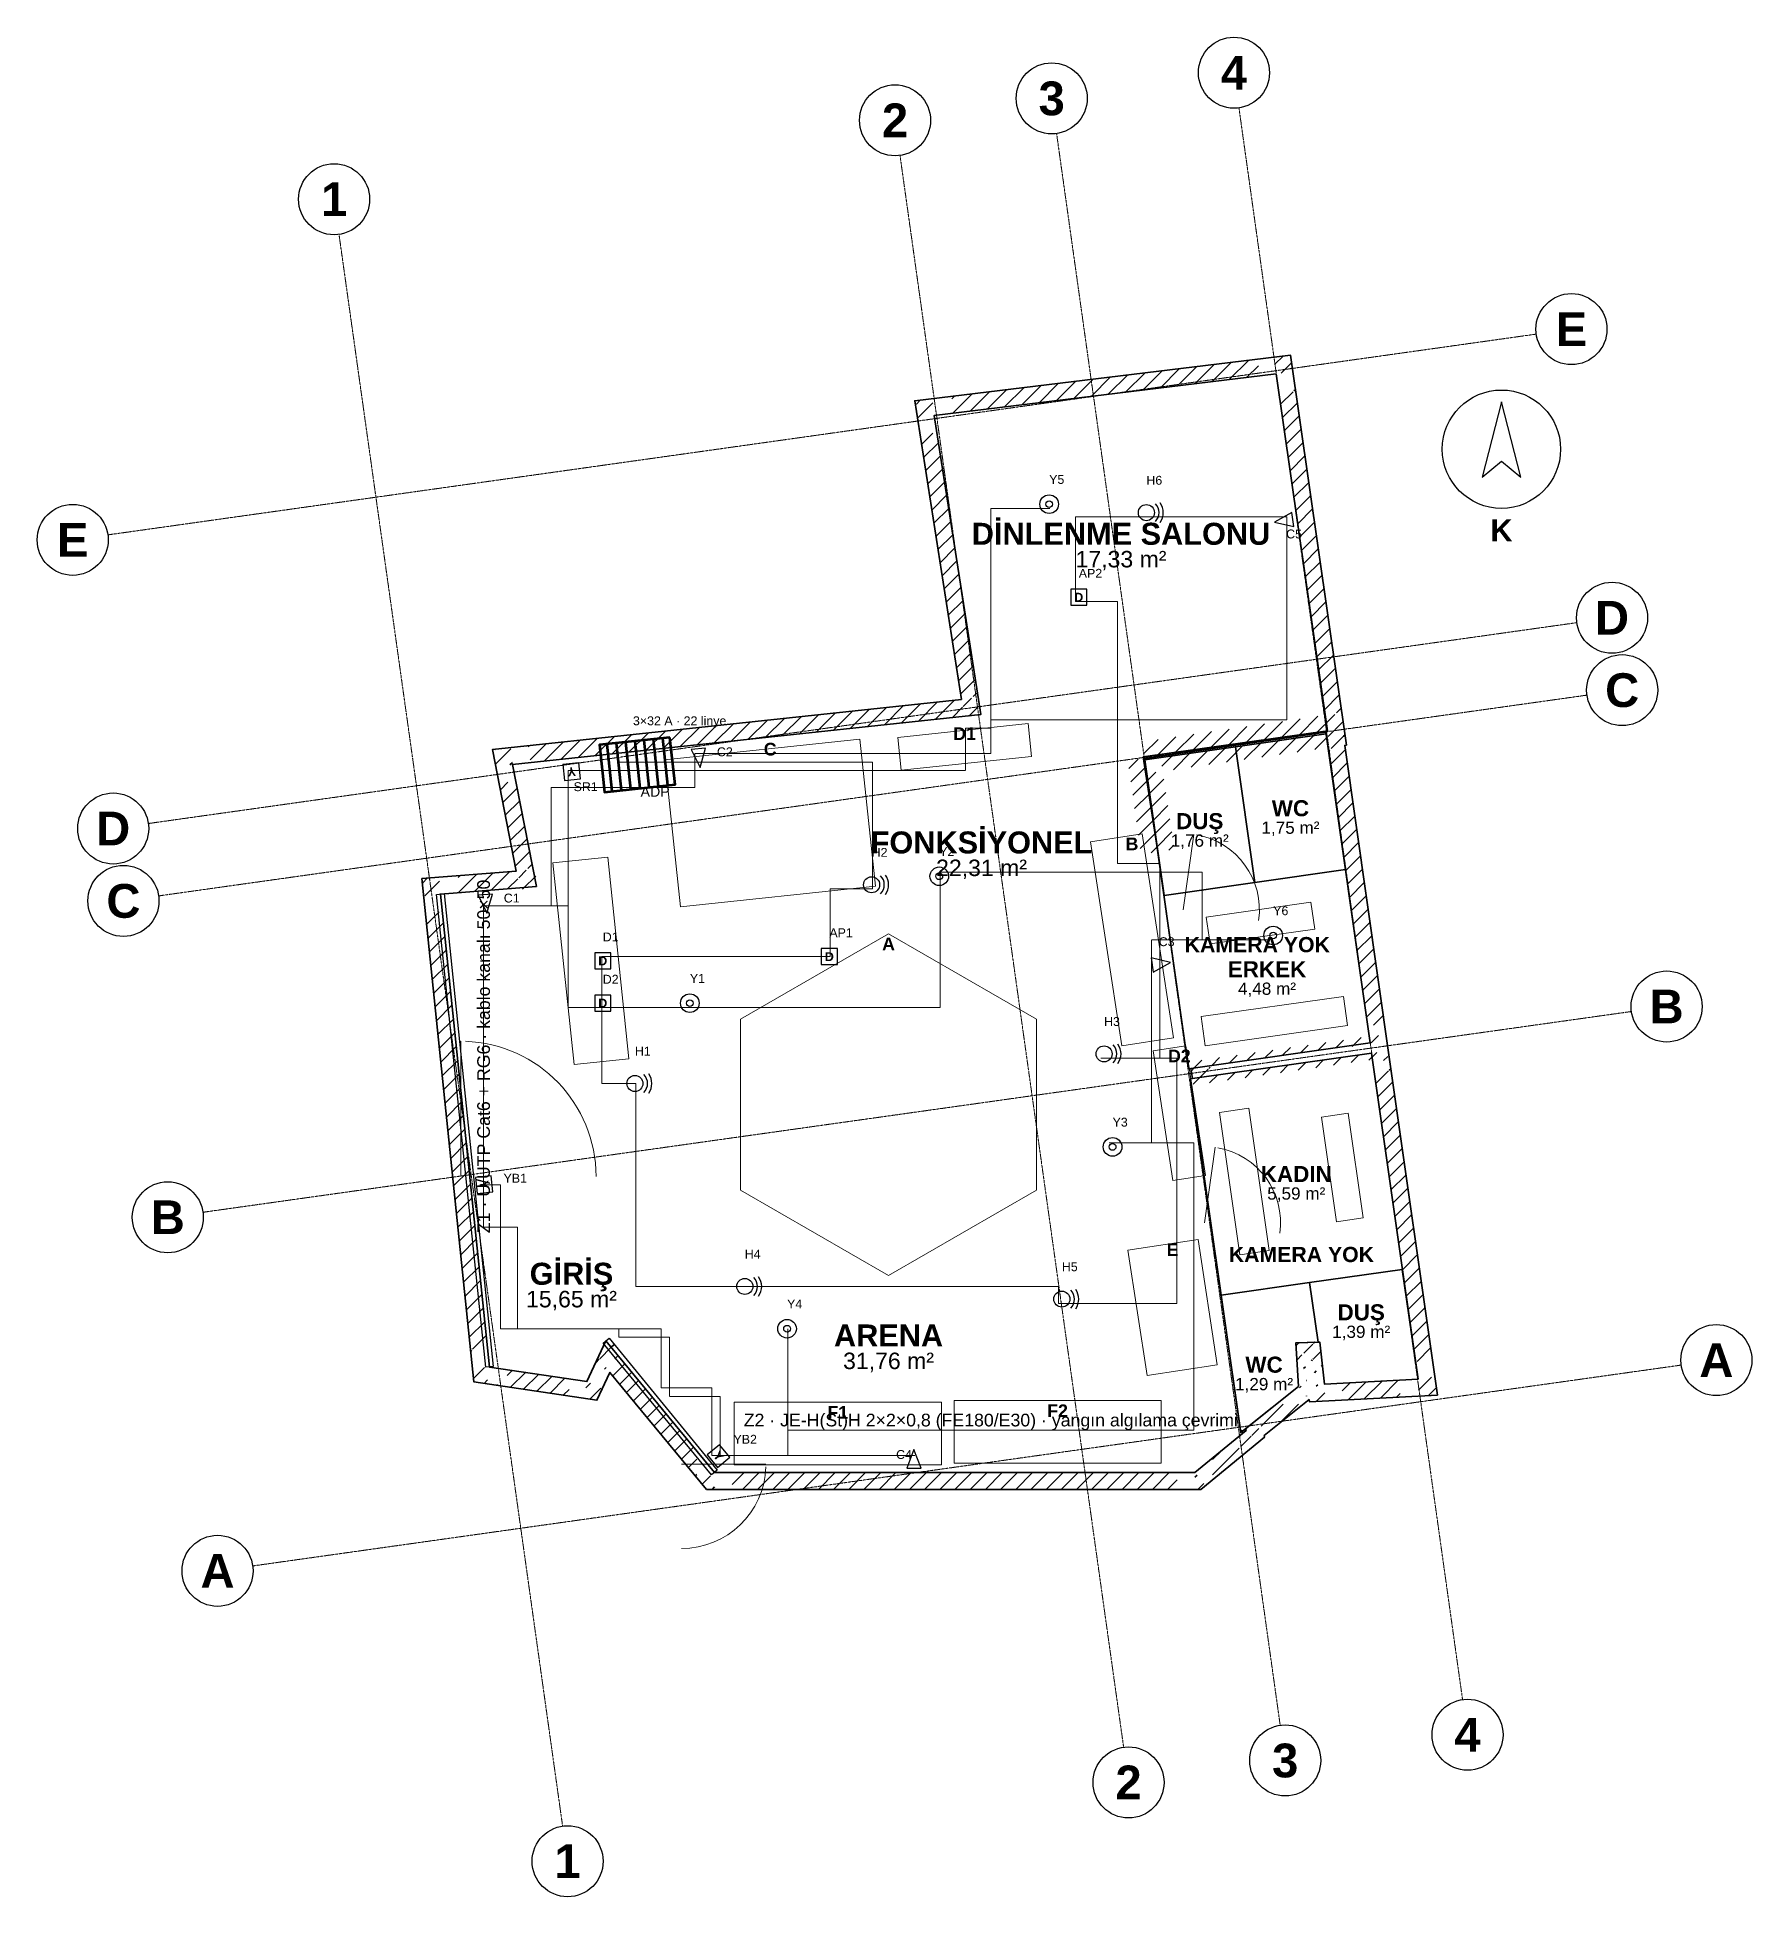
# Model space of a CAD drawing. Header units: millimetres. Extents: x -4770 to 15512, y -5017 to 16972.
import ezdxf
from ezdxf.enums import TextEntityAlignment as Align

# ---------------------------------------------------------------- set-up
doc = ezdxf.new("R2010")
doc.units = ezdxf.units.MM
doc.linetypes.add('DASHDOT', pattern=[3.556, 2.54, -0.508, 0, -0.508])
doc.linetypes.add('DASHED', pattern=[1.524, 1.27, -0.254])
for name, color, linetype, lineweight in [('A-CEPHE', 5, 'Continuous', 25), ('A-DUVAR-MEVCUT', 8, 'Continuous', 35), ('A-DUVAR-YENI', 1, 'Continuous', 35), ('A-EKIPMAN', 9, 'Continuous', 18), ('A-KAPI', 8, 'Continuous', 18), ('A-MOBILYA', 9, 'Continuous', 18), ('A-YAZI', 7, 'Continuous', 13), ('E-PANO', 7, 'Continuous', 50), ('E-YAZI', 7, 'Continuous', 13), ('E-ZAYIF-KAMERA', 6, 'Continuous', 25), ('E-ZAYIF-LINYE', 6, 'DASHED', 13), ('E-ZAYIF-SES', 6, 'Continuous', 25), ('E-ZAYIF-TAVA', 6, 'Continuous', 18), ('E-ZAYIF-VERI', 6, 'Continuous', 25), ('E-ZAYIF-YANGIN', 1, 'Continuous', 25), ('G-AKS-BALON', 8, 'Continuous', 25), ('G-AKS-HAT', 8, 'DASHDOT', 18), ('G-KUZEY', 7, 'Continuous', 25)]:
    doc.layers.add(name, color=color, linetype=linetype, lineweight=lineweight)
doc.styles.add('GYM', font='arial.ttf')
doc.styles.add('GYM-B', font='arialbd.ttf')

msp = doc.modelspace()

# ---------------------------------------------------------------- texts
at = {"layer": 'A-EKIPMAN', "style": 'GYM-B'}
for s, p in [('D1', (6200, 8736)), ('C', (3900, 8553)), ('B', (8180, 7433)), ('A', (5300, 6250)), ('D2', (8740, 4926)), ('E', (8660, 2635)), ('F1', (4700, 710)), ('F2', (7300, 730))]:
    msp.add_text(s, height=150, dxfattribs=at).set_placement(p, align=Align.MIDDLE_CENTER)
at = {"layer": 'A-YAZI'}
for s, height, style, p in [('DİNLENME SALONU', 260, 'GYM-B', (8050, 11100)), ('17,33 m²', 195, 'GYM', (8050, 10800)), ('WC', 190, 'GYM-B', (10054, 7855)), ('DUŞ', 190, 'GYM-B', (8981, 7702)), ('1,75 m²', 145, 'GYM', (10054, 7625)), ('FONKSİYONEL', 260, 'GYM-B', (6400, 7450)), ('1,76 m²', 145, 'GYM', (8981, 7472)), ('22,31 m²', 195, 'GYM', (6400, 7150)), ('ERKEK', 190, 'GYM-B', (9777, 5951)), ('4,48 m²', 145, 'GYM', (9777, 5721)), ('KADIN', 190, 'GYM-B', (10123, 3529)), ('5,59 m²', 145, 'GYM', (10123, 3299)), ('GİRİŞ', 260, 'GYM-B', (1550, 2350)), ('15,65 m²', 195, 'GYM', (1550, 2050)), ('DUŞ', 190, 'GYM-B', (10891, 1894)), ('ARENA', 260, 'GYM-B', (5300, 1620)), ('1,39 m²', 145, 'GYM', (10891, 1664)), ('31,76 m²', 195, 'GYM', (5300, 1320)), ('WC', 190, 'GYM-B', (9742, 1275)), ('1,29 m²', 145, 'GYM', (9742, 1045))]:
    msp.add_text(s, height=height, dxfattribs=dict(at, style=style)).set_placement(p, align=Align.MIDDLE_CENTER)
at = {"layer": 'E-YAZI', "style": 'GYM'}
msp.add_text('Z1 · U/UTP Cat6 + RG6 · kablo kanalı 50×50', height=150, rotation=90, dxfattribs=at).set_placement((510, 4920), align=Align.MIDDLE_CENTER)
at = {"layer": 'E-YAZI'}
for s, height, style, p in [('KAMERA YOK', 180, 'GYM-B', (9662, 6242)), ('KAMERA YOK', 180, 'GYM-B', (10184, 2578)), ('Z2 · JE-H(St)H 2×2×0,8 (FE180/E30) · yangın algılama çevrimi', 150, 'GYM', (6510, 620))]:
    msp.add_text(s, height=height, dxfattribs=dict(at, style=style)).set_placement(p, align=Align.MIDDLE_CENTER)
at = {"layer": 'G-AKS-BALON', "style": 'GYM-B'}
for s, p in [('4', (9386, 16552)), ('3', (7230, 16249)), ('2', (5377, 15989)), ('1', (-1258, 15056)), ('E', (13378, 13520)), ('E', (-4350, 11028)), ('D', (13858, 10107)), ('C', (13978, 9251)), ('D', (-3871, 7615)), ('C', (-3750, 6759)), ('B', (14504, 5510)), ('B', (-3225, 3018)), ('A', (15092, 1329)), ('A', (-2637, -1163)), ('4', (12149, -3101)), ('3', (9992, -3405)), ('2', (8139, -3665)), ('1', (1504, -4597))]:
    msp.add_text(s, height=399, dxfattribs=at).set_placement(p, align=Align.MIDDLE_CENTER)

# ---------------------------------------------------------------- blocks, each defined once
blk = doc.blocks.new('G_KUZEY')
blk.add_lwpolyline([(0, 560), (-230, -330), (0, -140), (230, -330)], close=True)
blk.add_circle((0, 0), 700)
at = {"style": 'GYM-B'}
blk.add_text('K', height=260, dxfattribs=at).set_placement((0, -960), align=Align.MIDDLE_CENTER)
blk = doc.blocks.new('E_KAMERA')
blk.add_lwpolyline([(-110, -85), (110, 0), (-110, 85)], close=True)
at = {"style": 'GYM'}
blk.add_attdef('KOD', (0, 210), '', height=105, dxfattribs=at)
blk = doc.blocks.new('E_HOPARLOR')
blk.add_circle((0, 0), 95)
for radius, start, end in [(150, -45, 45), (200, -35, 35)]:
    blk.add_arc((0, 0), radius, start, end)
at = {"style": 'GYM'}
blk.add_attdef('KOD', (0, 330), '', height=105, dxfattribs=at)
blk = doc.blocks.new('E_VERI')
blk.add_lwpolyline([(-95, -95), (95, -95), (95, 95), (-95, 95)], close=True)
at = {"style": 'GYM-B'}
blk.add_text('D', height=105, dxfattribs=at).set_placement((0, 0), align=Align.MIDDLE_CENTER)
at = {"style": 'GYM'}
blk.add_attdef('KOD', (0, 230), '', height=105, dxfattribs=at)
blk = doc.blocks.new('E_DEDEKTOR')
for radius in [110, 40]:
    blk.add_circle((0, 0), radius)
at = {"style": 'GYM'}
blk.add_attdef('KOD', (0, 240), '', height=105, dxfattribs=at)
blk = doc.blocks.new('E_YANGIN_BUTON')
blk.add_lwpolyline([(-95, -95), (95, -95), (95, 95), (-95, 95)], close=True)
at = {"style": 'GYM-B'}
blk.add_text('Y', height=105, dxfattribs=at).set_placement((0, 0), align=Align.MIDDLE_CENTER)
at = {"style": 'GYM'}
blk.add_attdef('KOD', (0, 230), '', height=105, dxfattribs=at)
blk = doc.blocks.new('E_PANO')
for p, q in [((-330, -280), (-330, 280)), ((-220, -280), (-220, 280)), ((-110, -280), (-110, 280)), ((0, -280), (0, 280)), ((110, -280), (110, 280)), ((220, -280), (220, 280)), ((330, -280), (330, 280))]:
    blk.add_line(p, q)
blk.add_lwpolyline([(-420, -280), (420, -280), (420, 280), (-420, 280)], close=True)
at = {"style": 'GYM'}
for tag, p, height in [('KOD', (0, 380), 120), ('TANIM', (0, -470), 105)]:
    blk.add_attdef(tag, p, '', height=height, dxfattribs=at)

# ---------------------------------------------------------------- hatches: boundary and pattern name
at = {"layer": 'A-DUVAR-MEVCUT'}
h = msp.add_hatch(dxfattribs=at)
h.set_pattern_fill('ANSI31', scale=40)
h.paths.add_polyline_path([(11012, 4959), (11563, 1104), (11761, 1132), (11210, 4987)])
h.paths.add_polyline_path([(11353, 1093), (11563, 1104), (11533, 1314), (11735, 1314), (11773, 1048), (11773, 915), (11377, 894), (11353, 894)])
h.paths.add_polyline_path([(11563, 1104), (10456, 1046), (10466, 846), (11573, 904)])
h.paths.add_polyline_path([(10432, 1256), (10456, 1046), (10666, 1057), (10666, 857), (10278, 836), (10275, 862), (10246, 839), (10246, 1256)])
h.paths.add_polyline_path([(10456, 1046), (10400, 1542), (10201, 1520), (10257, 1024)])
h.paths.add_polyline_path([(10190, 1332), (10190, 1535), (10400, 1542), (10424, 1332)])
h.paths.add_polyline_path([(10400, 1542), (10116, 1532), (10123, 1332), (10407, 1342)])
h.paths.add_polyline_path([(10326, 1322), (10130, 1322), (10116, 1532), (10326, 1539)])
h.paths.add_polyline_path([(10116, 1532), (10150, 1018), (10350, 1031), (10316, 1545)])
h.paths.add_polyline_path([(9940, 850), (10150, 1018), (10136, 1228), (10360, 1228), (10360, 841), (10278, 836), (10275, 862), (10208, 808), (9940, 808)])
h.paths.add_polyline_path([(10150, 1018), (9527, 521), (9652, 365), (10275, 862)])
h.paths.add_polyline_path([(9317, 323), (9531, 498), (9527, 521), (9737, 689), (9737, 409), (9618, 311), (9317, 311)])
h.paths.add_polyline_path([(9527, 521), (9531, 498), (9729, 528), (9725, 551)])
h.paths.add_polyline_path([(9321, 326), (9531, 498), (9527, 521), (9741, 692), (9741, 412), (9590, 288), (9321, 288)])
h.paths.add_polyline_path([(9531, 498), (8924, 0), (9051, -155), (9658, 343)])
h.paths.add_polyline_path([(9134, -86), (8996, -200), (8714, -200), (8714, 0), (8924, 0), (9134, 172)])
h.paths.add_polyline_path([(8924, 0), (3241, 0), (3241, -200), (8924, -200)])
h.paths.add_polyline_path([(3068, 210), (3241, 0), (3451, 0), (3451, -200), (3147, -200), (3031, -60), (3031, 210)])
h.paths.add_polyline_path([(3241, 0), (1957, 1555), (1803, 1428), (3087, -127)])
h.paths.add_polyline_path([(1859, 1345), (1957, 1555), (2130, 1345)])
h.paths.add_polyline_path([(1957, 1555), (1732, 1075), (1913, 990), (2138, 1470)])
h.paths.add_polyline_path([(1522, 904), (1522, 1106), (1732, 1075), (1830, 1285), (1942, 1285), (1942, 1052), (1854, 865), (1784, 865)])
h.paths.add_polyline_path([(1732, 1075), (579, 1247), (549, 1049), (1702, 877)])
h.paths.add_polyline_path([(557, 1457), (579, 1247), (789, 1216), (789, 1037), (631, 1037), (396, 1072), (369, 1333), (369, 1457)])
h.paths.add_polyline_path([(579, 1247), (0, 6840), (-199, 6819), (380, 1226)])
h.paths.add_polyline_path([(210, 6857), (0, 6840), (22, 6630), (-179, 6630), (-210, 6926), (-210, 7024), (117, 7050), (210, 7050)])
h.paths.add_polyline_path([(0, 6840), (1136, 6931), (1120, 7130), (-16, 7039)])
h.paths.add_polyline_path([(1095, 7141), (1136, 6931), (926, 6914), (926, 7141)])
h.paths.add_polyline_path([(1136, 6931), (853, 8372), (657, 8333), (940, 6892)])
h.paths.add_polyline_path([(1063, 8394), (853, 8372), (894, 8162), (690, 8162), (643, 8403), (643, 8551), (936, 8582), (1063, 8582)])
h.paths.add_polyline_path([(853, 8372), (6392, 8965), (6371, 9164), (832, 8571)])
h.paths.add_polyline_path([(6359, 9175), (6392, 8965), (6182, 8943), (6182, 9175)])
h.paths.add_polyline_path([(6392, 8965), (5840, 12499), (5642, 12468), (6194, 8934)])
h.paths.add_polyline_path([(6050, 12524), (5840, 12499), (5873, 12289), (5670, 12289), (5630, 12547), (5630, 12675), (5910, 12709), (6050, 12709)])
h.paths.add_polyline_path([(5840, 12499), (9885, 12990), (9861, 13189), (5816, 12698)])
h.paths.add_polyline_path([(9915, 12780), (9885, 12990), (9675, 12965), (9675, 13166), (9955, 13200), (10057, 13200), (10095, 12935), (10095, 12780)])
h.paths.add_polyline_path([(9885, 12990), (10491, 8771), (10689, 8799), (10083, 13018)])
h.paths.add_polyline_path([(10500, 8561), (10473, 8753), (10281, 8725), (10281, 8741), (10491, 8771), (10461, 8981), (10663, 8981), (10701, 8716), (10701, 8599), (10697, 8598), (10701, 8571), (10701, 8561)])
h.paths.add_polyline_path([(10491, 8771), (8314, 8462), (8342, 8264), (10519, 8573)])
h.paths.add_polyline_path([(8524, 8472), (8329, 8444), (8356, 8252), (8346, 8252), (8314, 8462), (8524, 8492)])
h.paths.add_polyline_path([(8314, 8462), (8486, 7339), (8683, 7369), (8512, 8492)])
h.paths.add_polyline_path([(8456, 7549), (8486, 7339), (8454, 7549)])
h.paths.add_polyline_path([(8486, 7339), (8329, 8444), (8131, 8416), (8288, 7311)])
h.paths.add_polyline_path([(8539, 8474), (8329, 8444), (8359, 8234), (8349, 8234), (8314, 8462), (8539, 8494)])
h.paths.add_polyline_path([(8329, 8444), (10473, 8753), (10444, 8951), (8300, 8642)])
h.paths.add_polyline_path([(10503, 8543), (10473, 8753), (10263, 8723), (10263, 8739), (10491, 8771), (10463, 8963), (10665, 8963), (10683, 8841), (10683, 8543)])
h.paths.add_polyline_path([(10473, 8753), (10996, 5080), (11194, 5108), (10671, 8781)])
h.paths.add_polyline_path([(11025, 4870), (11012, 4959), (10786, 4927), (10786, 5050), (10996, 5080), (10966, 5290), (11168, 5290), (11206, 5024), (11206, 4870)])
h.paths.add_polyline_path([(10996, 5080), (8877, 4779), (8905, 4581), (11024, 4882)])
h.paths.add_polyline_path([(9087, 4685), (8895, 4658), (8877, 4779), (9087, 4809)])
h.paths.add_polyline_path([(8877, 4779), (8895, 4658), (9093, 4688), (9075, 4809)])
h.paths.add_polyline_path([(9105, 4688), (8895, 4658), (8877, 4779), (9105, 4811)])
h.paths.add_polyline_path([(8895, 4658), (11012, 4959), (10984, 5157), (8867, 4856)])
h.paths.add_polyline_path([(11042, 4749), (11012, 4959), (10802, 4929), (10802, 5052), (10996, 5080), (10983, 5169), (11185, 5169), (11222, 4912), (11222, 4910), (11221, 4910), (11222, 4903), (11222, 4749)])

# ---------------------------------------------------------------- linework, layer by layer
at = {"layer": 'A-CEPHE'}
for points in [[(-45, 6835), (45, 6845), (625, 1255), (535, 1245)], [(3275, 29), (3205, -29), (1925, 1531), (1995, 1589)]]:
    msp.add_lwpolyline(points, close=True, dxfattribs=at)
at = {"layer": 'A-DUVAR-MEVCUT'}
for points in [[(11221, 4910), (11792, 916), (10278, 836), (10275, 862), (9743, 437), (9746, 416), (8996, -200), (3147, -200), (2004, 1184), (1850, 855), (396, 1072), (-220, 7023), (897, 7112), (615, 8548), (6162, 9142), (5610, 12673), (10055, 13212), (10717, 8601), (10697, 8598), (11222, 4910)], [(11012, 4959), (11563, 1104), (10456, 1046), (10400, 1542), (10116, 1532), (10150, 1018), (9527, 521), (9531, 498), (8924, 0), (3241, 0), (1957, 1555), (1732, 1075), (579, 1247), (0, 6840), (1136, 6931), (853, 8372), (6392, 8965), (5840, 12499), (9885, 12990), (10491, 8771), (8314, 8462), (8486, 7339), (8329, 8444), (10473, 8753), (10996, 5080), (8877, 4779), (8895, 4658)]]:
    msp.add_lwpolyline(points, close=True, dxfattribs=at)
at = {"layer": 'A-DUVAR-YENI'}
for points in [[(10473, 8753), (8329, 8444), (8849, 4775), (10996, 5080)], [(9403, 8580), (9632, 6977), (8559, 6824), (8331, 8428)], [(10476, 8733), (10704, 7129), (9633, 6977), (9404, 8581)], [(11012, 4959), (8868, 4654), (9466, 472), (10150, 1018), (10116, 1532), (10400, 1542), (10456, 1046), (11563, 1104)], [(10280, 2245), (10381, 1541), (10116, 1532), (10150, 1018), (9497, 497), (9463, 492), (9234, 2095)], [(11377, 2402), (11563, 1104), (10456, 1046), (10400, 1542), (10382, 1541), (10281, 2245)]]:
    msp.add_lwpolyline(points, close=True, dxfattribs=at)
at = {"layer": 'A-EKIPMAN'}
for points in [[(6991, 8468), (6950, 8856), (5409, 8692), (5450, 8304)], [(4960, 8673), (2654, 8427), (2840, 6687), (5146, 6933)], [(8302, 7553), (7689, 7459), (8058, 5047), (8671, 5141)], [(5300, 6370), (3551, 5360), (3551, 3340), (5300, 2330), (7049, 3340), (7049, 5360)], [(8816, 5046), (8430, 4987), (8664, 3454), (9050, 3513)], [(9189, 1272), (8962, 2755), (8131, 2628), (8358, 1145)], [(5925, 90), (5925, 830), (3475, 830), (3475, 90)], [(8525, 110), (8525, 850), (6075, 850), (6075, 110)]]:
    msp.add_lwpolyline(points, close=True, dxfattribs=at)
at = {"layer": 'A-KAPI'}
for p, q in [((8787, 6654), (8913, 7546)), ((240, 3500), (240, 5100)), ((9037, 2954), (9163, 3846)), ((2850, 100), (3850, 100))]:
    msp.add_line(p, q, dxfattribs=at)
for centre, radius, start, end in [((8787, 6654), 900, -8, 80), ((240, 3500), 1600, 0, 88), ((9037, 2954), 900, -8, 80), ((2850, 100), 1000, -90, -2)]:
    msp.add_arc(centre, radius, start, end, dxfattribs=at)
at = {"layer": 'A-MOBILYA'}
for points in [[(1978, 7277), (1331, 7209), (1582, 4823), (2229, 4891)], [(9058, 6567), (9103, 6250), (10341, 6425), (10296, 6742)], [(8998, 5391), (9047, 5045), (10730, 5284), (10681, 5630)], [(9562, 4307), (9215, 4257), (9456, 2574), (9802, 2624)], [(10737, 4247), (10420, 4202), (10597, 2965), (10914, 3010)]]:
    msp.add_lwpolyline(points, close=True, dxfattribs=at)
at = {"layer": 'E-ZAYIF-LINYE'}
for p, q in [((6510, 8800), (6510, 11400)), ((6510, 11400), (7210, 11400)), ((7210, 11400), (6510, 11400)), ((6510, 11400), (6510, 8500)), ((6210, 8300), (6210, 8800)), ((6210, 8800), (6510, 8800)), ((2310, 8400), (2110, 8400)), ((2110, 8400), (2110, 8300)), ((3010, 8400), (2310, 8400)), ((6510, 8500), (3010, 8500)), ((3010, 8500), (3010, 8400)), ((2110, 8300), (1510, 8300)), ((1510, 8300), (1510, 5500)), ((1510, 6700), (1510, 8300)), ((1510, 8300), (6210, 8300)), ((5910, 5500), (5910, 7100)), ((5910, 7100), (9010, 7100)), ((9010, 7100), (9010, 6300)), ((510, 3400), (510, 6700)), ((510, 6700), (1510, 6700)), ((9810, 6300), (8410, 6300)), ((8410, 6300), (8410, 3900)), ((9010, 6300), (9810, 6300)), ((1510, 5500), (2910, 5500)), ((2910, 5500), (5910, 5500)), ((8410, 3900), (7910, 3900)), ((7910, 3900), (8910, 3900)), ((8910, 3900), (8910, 500)), ((710, 3400), (510, 3400)), ((710, 1700), (710, 3400)), ((2110, 1700), (710, 1700)), ((2110, 1600), (2110, 1700)), ((2710, 1600), (2110, 1600)), ((2710, 900), (2710, 1600)), ((4110, 500), (4110, 1700)), ((4110, 1700), (4110, 200)), ((3310, 900), (2710, 900)), ((3310, 200), (3310, 900)), ((8910, 500), (4110, 500)), ((4110, 200), (3310, 200))]:
    msp.add_line(p, q, dxfattribs=at)
at = {"layer": 'E-ZAYIF-TAVA'}
for p, q in [((7510, 10300), (7510, 11300)), ((7510, 11300), (8310, 11300)), ((8310, 11300), (10010, 11300)), ((10010, 11300), (10010, 8900)), ((8010, 10300), (7510, 10300)), ((8010, 7200), (8010, 10300)), ((10010, 8900), (6510, 8900)), ((6510, 8900), (6510, 8500)), ((2310, 8400), (3110, 8400)), ((6510, 8500), (3010, 8500)), ((3010, 8500), (3010, 8100)), ((3110, 8400), (5110, 8400)), ((5110, 8400), (5110, 6900)), ((3010, 8100), (1310, 8100)), ((1310, 8100), (1310, 6700)), ((8510, 7200), (8010, 7200)), ((8510, 6000), (8510, 7200)), ((5110, 6900), (4610, 6900)), ((4610, 6900), (4610, 6100)), ((1310, 6700), (510, 6700)), ((510, 6700), (510, 2900)), ((4610, 6100), (1910, 6100)), ((1910, 6100), (1910, 5500)), ((8510, 4900), (8510, 6000)), ((1910, 5500), (1910, 4600)), ((8710, 4900), (7810, 4900)), ((7810, 4900), (8510, 4900)), ((8710, 2000), (8710, 4900)), ((1910, 4600), (2310, 4600)), ((2310, 4600), (2310, 2200)), ((510, 2900), (910, 2900)), ((910, 2900), (910, 1700)), ((2310, 2200), (3610, 2200)), ((3610, 2200), (7310, 2200)), ((7310, 2200), (7310, 2000)), ((7310, 2000), (8710, 2000)), ((910, 1700), (2610, 1700)), ((2610, 1700), (2610, 1000)), ((2610, 1000), (3210, 1000)), ((3210, 1000), (3210, 200)), ((3210, 200), (5610, 200))]:
    msp.add_line(p, q, dxfattribs=at)
at = {"layer": 'G-AKS-BALON'}
for centre in [(9386, 16552), (7230, 16249), (5377, 15989), (-1258, 15056), (13378, 13520), (-4350, 11028), (13858, 10107), (13978, 9251), (-3871, 7615), (-3750, 6759), (14504, 5510), (-3225, 3018), (15092, 1329), (-2637, -1163), (12149, -3101), (9992, -3405), (8139, -3665), (1504, -4597)]:
    msp.add_circle(centre, 420, dxfattribs=at)
at = {"layer": 'G-AKS-HAT'}
for p, q in [((12090, -2686), (9445, 16136)), ((9933, -2989), (7288, 15833)), ((8081, -3249), (5436, 15573)), ((1445, -4182), (-1200, 14640)), ((-3934, 11087), (12962, 13461)), ((-3455, 7674), (13442, 10049)), ((-3334, 6818), (13562, 9192)), ((-2809, 3077), (14088, 5451)), ((-2221, -1105), (14676, 1270))]:
    msp.add_line(p, q, dxfattribs=at)

# ---------------------------------------------------------------- block references
at = {"layer": 'E-PANO'}
ref = msp.add_blockref('E_PANO', (2327, 8369), dxfattribs=dict(at, rotation=186.1))
ref.add_attrib('KOD', 'ADP', (2367, 7991), dxfattribs={"layer": '0', "height": 120, "style": 'GYM'})
ref.add_attrib('TANIM', '3×32 A · 22 linye', (2277, 8836), dxfattribs={"layer": '0', "height": 105, "style": 'GYM'})
at = {"layer": 'E-ZAYIF-KAMERA'}
ref = msp.add_blockref('E_KAMERA', (9973, 11253), dxfattribs=dict(at, rotation=188.2))
ref.add_attrib('KOD', 'C5', (10003, 11045), dxfattribs={"layer": '0', "height": 105, "style": 'GYM'})
ref = msp.add_blockref('E_KAMERA', (3061, 8447), dxfattribs=dict(at, rotation=276.1))
ref.add_attrib('KOD', 'C2', (3270, 8469), dxfattribs={"layer": '0', "height": 105, "style": 'GYM'})
ref = msp.add_blockref('E_KAMERA', (540, 6723), dxfattribs=dict(at, rotation=274.6))
ref.add_attrib('KOD', 'C1', (749, 6740), dxfattribs={"layer": '0', "height": 105, "style": 'GYM'})
ref = msp.add_blockref('E_KAMERA', (8526, 6016), dxfattribs=dict(at, rotation=8.099999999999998))
ref.add_attrib('KOD', 'C3', (8496, 6224), dxfattribs={"layer": '0', "height": 105, "style": 'GYM'})
ref = msp.add_blockref('E_KAMERA', (5600, 160), dxfattribs=dict(at, rotation=90))
ref.add_attrib('KOD', 'C4', (5390, 160), dxfattribs={"layer": '0', "height": 105, "style": 'GYM'})
at = {"layer": 'E-ZAYIF-SES'}
for p, values in [((8350, 11350), {'KOD': 'H6'}), ((5100, 6950), {'KOD': 'H2'}), ((7850, 4950), {'KOD': 'H3'}), ((2300, 4600), {'KOD': 'H1'}), ((3600, 2200), {'KOD': 'H4'}), ((7350, 2050), {'KOD': 'H5'})]:
    msp.add_blockref('E_HOPARLOR', p, dxfattribs=at).add_auto_attribs(values)
at = {"layer": 'E-ZAYIF-VERI'}
for p, values in [((7550, 10350), {'KOD': 'AP2'}), ((1920, 6050), {'KOD': 'D1'}), ((4600, 6100), {'KOD': 'AP1'}), ((1920, 5550), {'KOD': 'D2'})]:
    msp.add_blockref('E_VERI', p, dxfattribs=at).add_auto_attribs(values)
at = {"layer": 'E-ZAYIF-YANGIN'}
for p, values in [((7200, 11450), {'KOD': 'Y5'}), ((5900, 7050), {'KOD': 'Y2'}), ((9850, 6350), {'KOD': 'Y6'}), ((2950, 5550), {'KOD': 'Y1'}), ((7950, 3850), {'KOD': 'Y3'}), ((4100, 1700), {'KOD': 'Y4'})]:
    msp.add_blockref('E_DEDEKTOR', p, dxfattribs=at).add_auto_attribs(values)
ref = msp.add_blockref('E_YANGIN_BUTON', (1551, 8286), dxfattribs=dict(at, rotation=186.1))
ref.add_attrib('KOD', 'SR1', (1575, 8057), dxfattribs={"layer": '0', "height": 105, "style": 'GYM'})
ref = msp.add_blockref('E_YANGIN_BUTON', (517, 3403), dxfattribs=dict(at, rotation=275.9))
ref.add_attrib('KOD', 'YB1', (746, 3427), dxfattribs={"layer": '0', "height": 105, "style": 'GYM'})
ref = msp.add_blockref('E_YANGIN_BUTON', (3289, 194), dxfattribs=dict(at, rotation=309.5000000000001))
ref.add_attrib('KOD', 'YB2', (3466, 340), dxfattribs={"layer": '0', "height": 105, "style": 'GYM'})
at = {"layer": 'G-KUZEY'}
msp.add_blockref('G_KUZEY', (12550, 12100), dxfattribs=at)

msp.set_redraw_order([(e.dxf.handle, doc.entitydb.next_handle()) for e in msp.query("TEXT MTEXT ATTDEF DIMENSION ARC_DIMENSION")])  # texts and dimensions are drawn at this point

doc.saveas('drawing.dxf')
